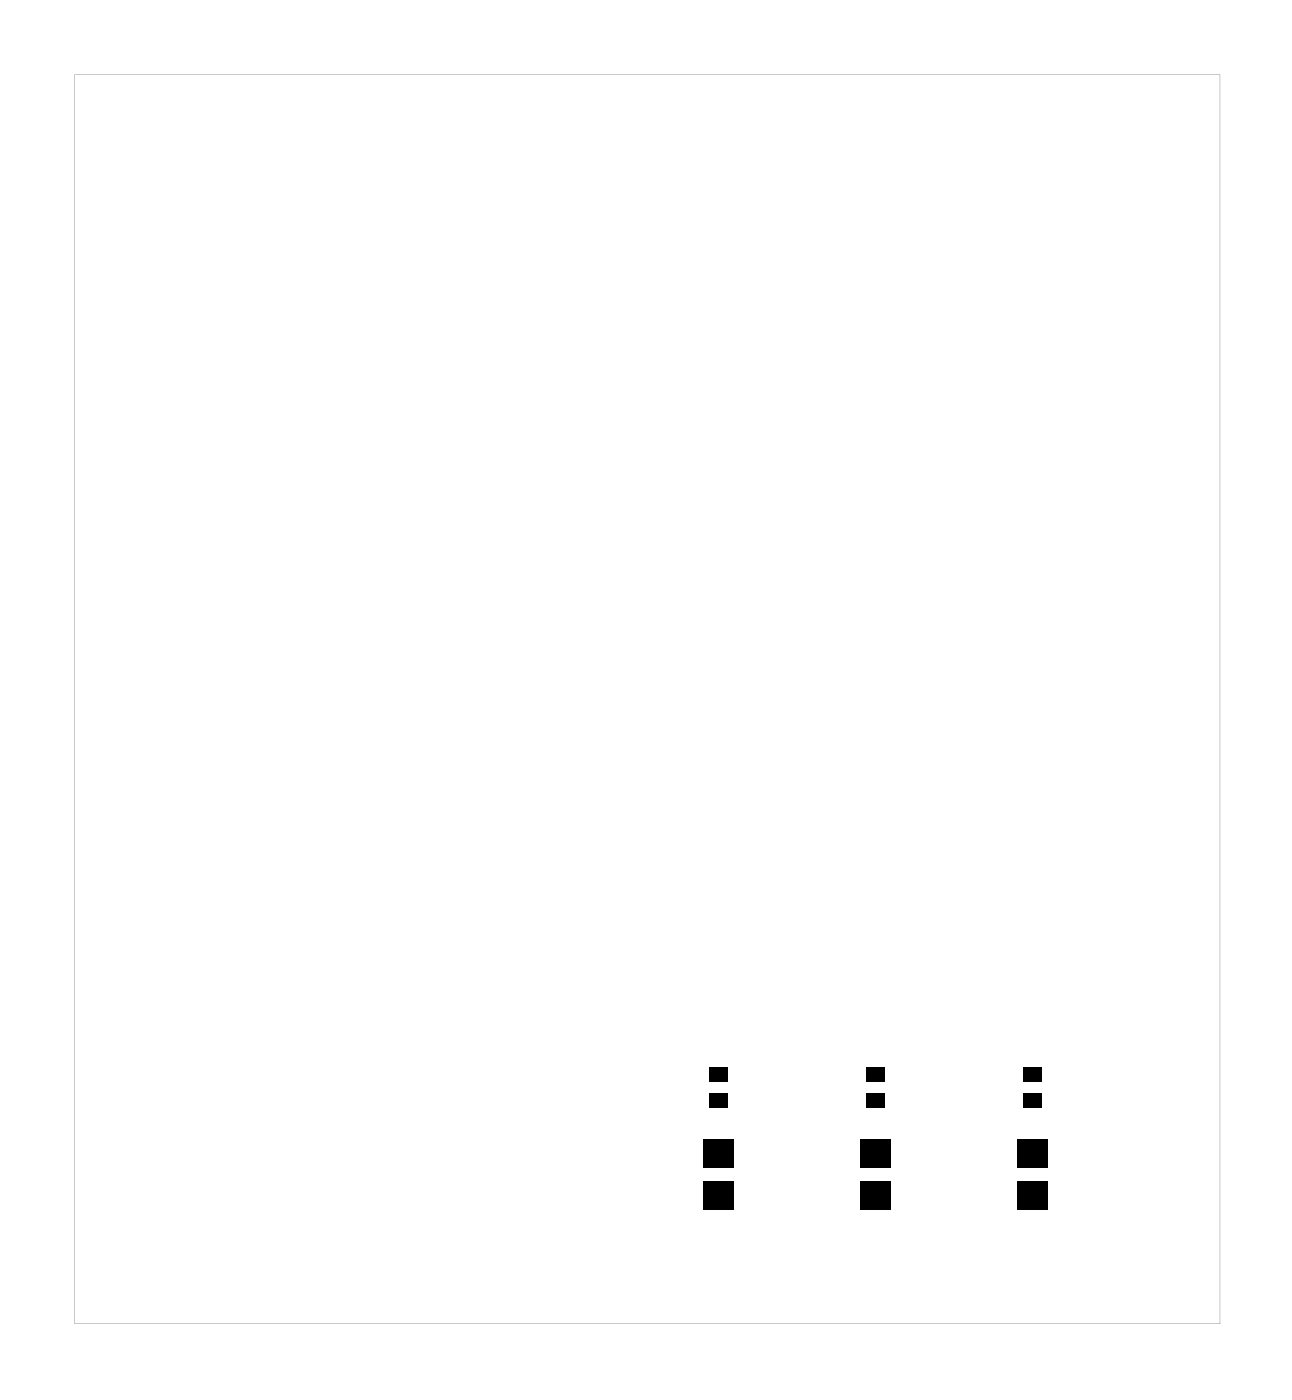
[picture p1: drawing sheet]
<svg xmlns="http://www.w3.org/2000/svg" width="63mm" height="68mm" viewBox="0 0 63 68" stroke-linecap="round" stroke-linejoin="round" font-family="sans-serif">
<g fill="#000">
<path d="M34.2 57.4h1.5v1.4h-1.5zM34.2 55.4h1.5v1.4h-1.5zM34.5 51.9h.9v.7h-.9zM34.5 53.2h.9v.7h-.9zM41.8 57.4h1.5v1.4h-1.5zM41.8 55.4h1.5v1.4h-1.5zM42.1 51.9h.9v.7h-.9zM42.1 53.2h.9v.7h-.9zM49.4 57.4h1.5v1.4h-1.5zM49.4 55.4h1.5v1.4h-1.5zM49.7 51.9h.9v.7h-.9zM49.7 53.2h.9v.7h-.9z"/>
<path d="M3.6 3.6h55.7v60.8h-55.7zM3.6 3.6v60.8h55.7v-60.8z"/>
</g>
</svg>
